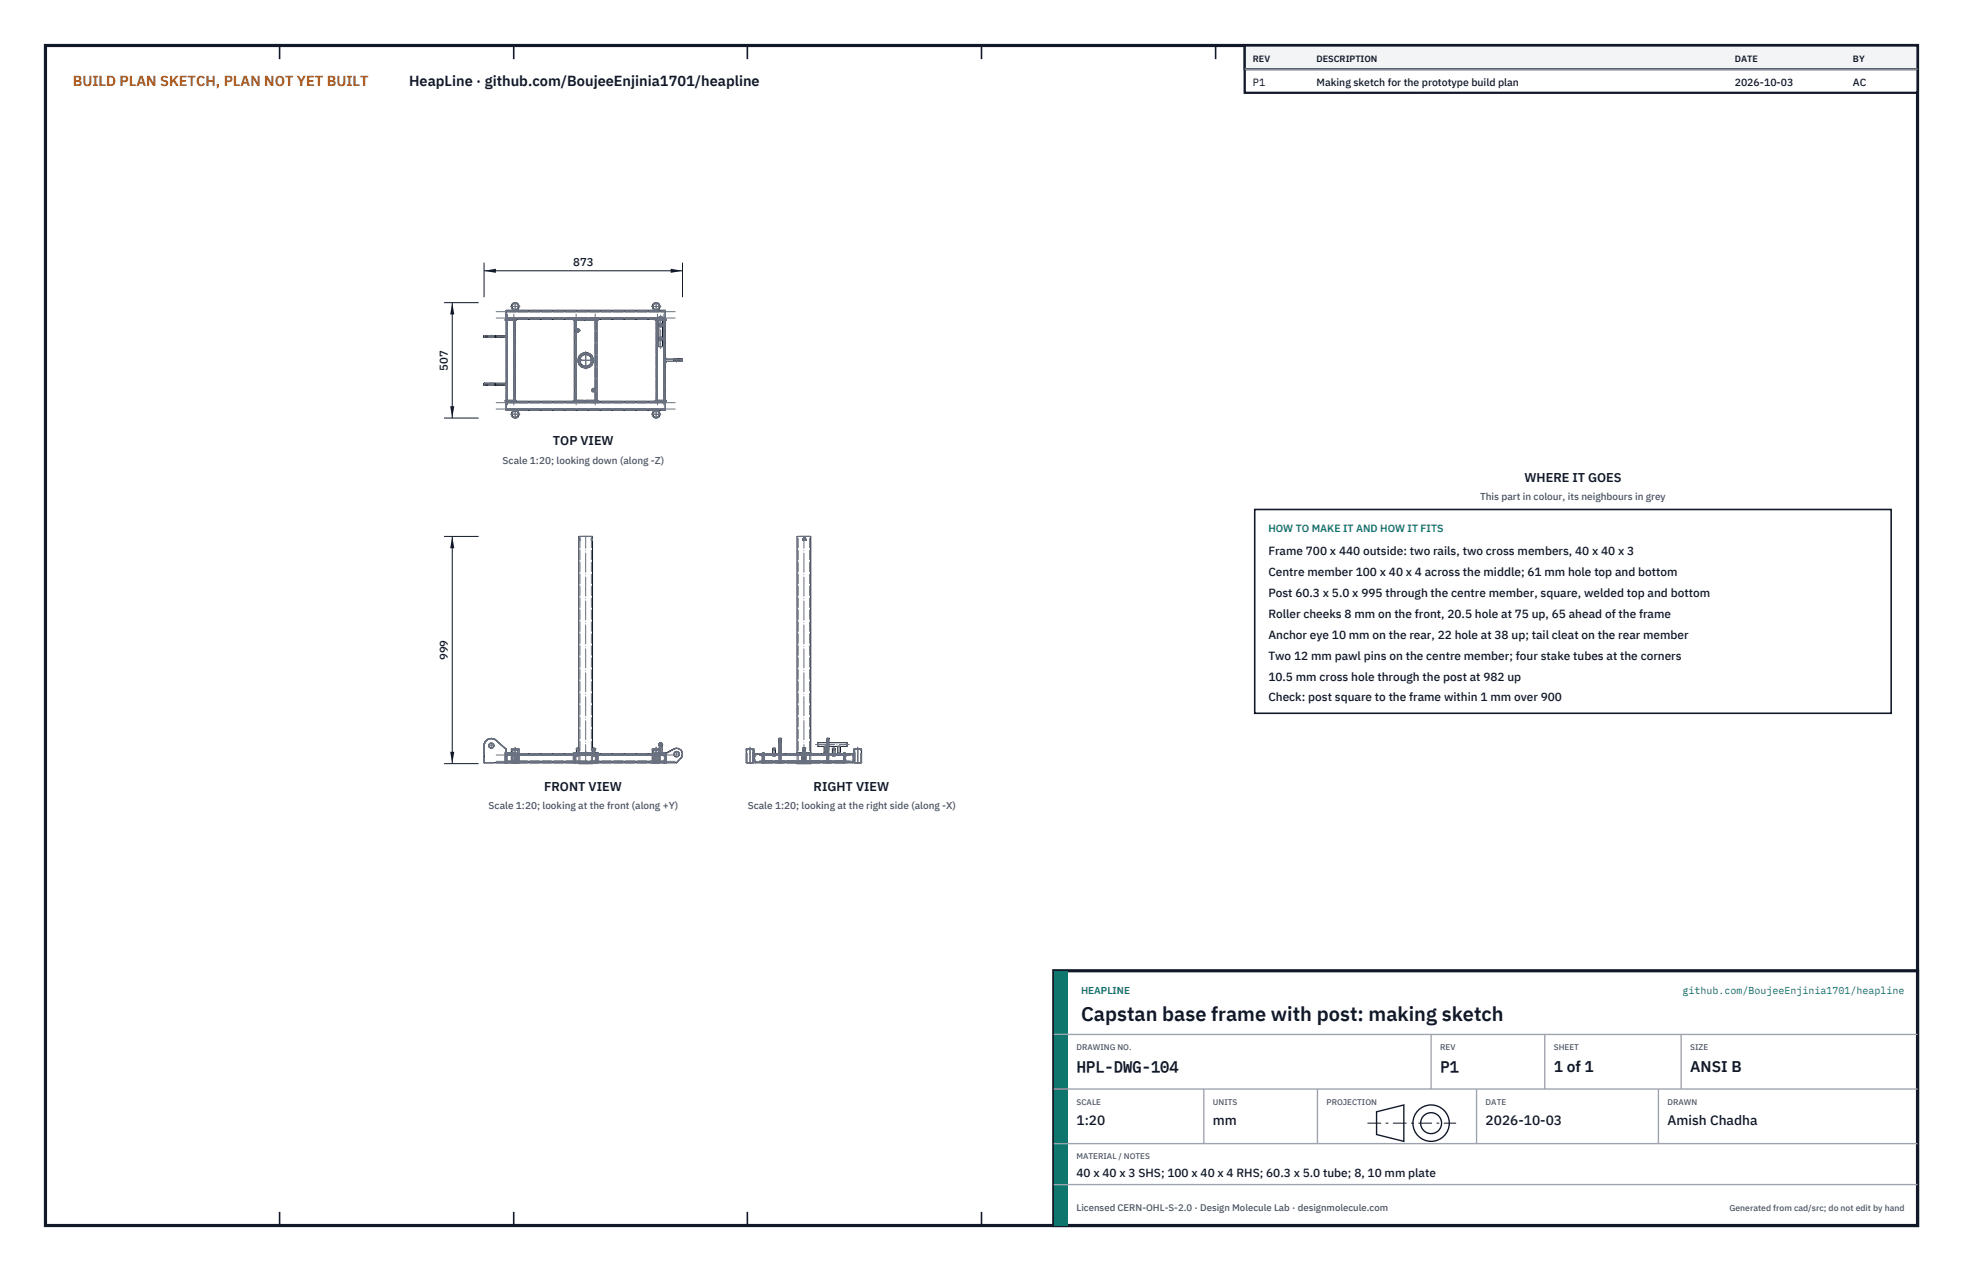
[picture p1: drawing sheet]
<svg xmlns="http://www.w3.org/2000/svg" width="432mm" height="279mm" viewBox="0 0 432 279" stroke-linecap="round" stroke-linejoin="round" font-family="sans-serif">
<defs><g id="words">
<text font-size="4.4" fill="#111827" x="237.8" y="224.4">Capstan base frame with post: making sketch</text>
<g font-size="3.4" fill="#111827">
<text x="236.8" y="235.6">HPL-DWG-104</text>
<text x="316.8" y="235.6">P1</text>
<text x="341.8" y="235.6">1 of 1</text>
<text x="371.8" y="235.6">ANSI B</text>
</g>
<text font-size="3.2" fill="#b45309" x="16" y="19">BUILD PLAN SKETCH, PLAN NOT YET BUILT</text>
<text font-size="3.2" fill="#111827" x="90" y="19">HeapLine · github.com/BoujeeEnjinia1701/heapline</text>
<g font-size="3" fill="#111827">
<text x="236.8" y="247.2">1:20</text>
<text x="266.8" y="247.2">mm</text>
<text x="326.8" y="247.2">2026-10-03</text>
<text x="366.8" y="247.2">Amish Chadha</text>
</g>
<g font-size="2.8" fill="#111827">
<text x="121.6" y="97.9">TOP VIEW</text>
<text x="335.3" y="106">WHERE IT GOES</text>
<text x="119.7" y="173.9">FRONT VIEW</text>
<text x="179" y="173.9">RIGHT VIEW</text>
</g>
<g font-size="2.6" fill="#111827">
<text x="279" y="122">Frame 700 x 440 outside: two rails, two cross members, 40 x 40 x 3</text>
<text x="279" y="126.6">Centre member 100 x 40 x 4 across the middle; 61 mm hole top and bottom</text>
<text x="279" y="131.2">Post 60.3 x 5.0 x 995 through the centre member, square, welded top and bottom</text>
<text x="279" y="135.8">Roller cheeks 8 mm on the front, 20.5 hole at 75 up, 65 ahead of the frame</text>
<text x="279" y="140.4">Anchor eye 10 mm on the rear, 22 hole at 38 up; tail cleat on the rear member</text>
<text x="279" y="145">Two 12 mm pawl pins on the centre member; four stake tubes at the corners</text>
<text x="279" y="149.6">10.5 mm cross hole through the post at 982 up</text>
<text x="279" y="154.2">Check: post square to the frame within 1 mm over 900</text>
<text x="236.8" y="258.8">40 x 40 x 3 SHS; 100 x 40 x 4 RHS; 60.3 x 5.0 tube; 8, 10 mm plate</text>
</g>
<g font-size="2.5" fill="#111827">
<text x="126.1" y="58.5">873</text>
<text x="98.5" y="81.5" transform="rotate(-90 98.5 81.5)">507</text>
<text x="98.5" y="145.1" transform="rotate(-90 98.5 145.1)">999</text>
</g>
<g font-size="2.3" fill="#111827">
<text x="275.6" y="18.8">P1</text>
<text x="289.6" y="18.8">Making sketch for the prototype build plan</text>
<text x="381.6" y="18.8">2026-10-03</text>
<text x="407.6" y="18.8">AC</text>
</g>
<text font-size="2.3" fill="#0f766e" x="279" y="117">HOW TO MAKE IT AND HOW IT FITS</text>
<g font-size="2.2" fill="#4b5563">
<text x="110.6" y="101.9">Scale 1:20; looking down (along -Z)</text>
<text x="325.6" y="110">This part in colour, its neighbours in grey</text>
<text x="107.5" y="177.9">Scale 1:20; looking at the front (along +Y)</text>
<text x="164.5" y="177.9">Scale 1:20; looking at the right side (along -X)</text>
</g>
<g font-size="2.2" fill="#0f766e">
<text x="237.8" y="218.4">HEAPLINE</text>
<text x="370.1" y="218.4">github.com/BoujeeEnjinia1701/heapline</text>
</g>
<text font-size="2.1" fill="#4b5563" x="236.8" y="266.2">Licensed CERN-OHL-S-2.0 · Design Molecule Lab · designmolecule.com</text>
<g font-size="2" fill="#111827">
<text x="275.6" y="13.6">REV</text>
<text x="289.6" y="13.6">DESCRIPTION</text>
<text x="381.6" y="13.6">DATE</text>
<text x="407.6" y="13.6">BY</text>
</g>
<text font-size="1.9" fill="#4b5563" x="380.4" y="266.2">Generated from cad/src; do not edit by hand</text>
<g font-size="1.8" fill="#4b5563">
<text x="236.8" y="230.8">DRAWING NO.</text>
<text x="316.8" y="230.8">REV</text>
<text x="341.8" y="230.8">SHEET</text>
<text x="371.8" y="230.8">SIZE</text>
<text x="236.8" y="242.8">SCALE</text>
<text x="266.8" y="242.8">UNITS</text>
<text x="291.8" y="242.8">PROJECTION</text>
<text x="326.8" y="242.8">DATE</text>
<text x="366.8" y="242.8">DRAWN</text>
<text x="236.8" y="254.8">MATERIAL / NOTES</text>
</g>
</g></defs>
<path d="M10 10h411.8v259.4h-411.8z" fill="none" stroke="#111827" stroke-width=".7" stroke-linecap="butt"/>
<g fill="none" stroke="#111827" stroke-width=".35">
<path d="M61.5 10v3M113 10v3M164.4 10v3M215.9 10v3M267.4 10v3M318.9 10v3M370.3 10v3M61.5 266.4v3M113 266.4v3M164.4 266.4v3M215.9 266.4v3M267.4 266.4v3"/>
<path d="M318.9 266.4v3M370.3 266.4v3"/>
</g>
<g fill="none" stroke="#111727" stroke-width=".22">
<path d="M106.5 74.1l4.8 .1M106.5 74.1h.1M106.5 73.8h.1M106.5 73.8v.3M106.5 74.1h4.8M106.5 73.8h4.8M106.7 74.1v.1M106.7 74.1h.1M106.7 73.8h.1M106.7 73.8v.3M106.9 74.1l.1 .1M106.9 74.1h.1"/>
<path d="M106.9 73.8h.1M106.9 73.8v.3M107 73.8h-.1M107.3 74.1v.1M107.3 74.1h.1M107.3 73.8h.1M107.3 73.8v.3M107.7 74.1v.1M107.7 74.1h.1M107.7 73.8h.1M107.7 73.8v.3M108.1 73.8v.4"/>
<path d="M108.5 73.8h.1M108.5 74.1h.1M108.5 73.8v.3M108.5 74.1v.1M108.9 73.8h.1M108.9 74.1h.1M108.9 73.8v.3M108.9 74.1v.1M109.2 73.8v.4M111.3 73.8h.1M111.3 74.2h.1M111.3 74.1v.1"/>
<path d="M111.3 73.8h-4.8M111.3 70.2v-2h35v2M111.3 70.4v17.6M111.3 69.9h33.6M111.3 68.5h35M111.6 70.4v17.6M112.8 68.1l-.1 .1M113 70.4v17.6M113.3 70.4v17.6M113.5 70.2v.2h-2.4v-.2h33.8M113.8 68.1l.1 .1M126.1 70.2v.2h5.4v-.2"/>
<path d="M126.3 70.4v17.6M126.7 70.4v17.6M126.8 72.6v.1M126.8 72.6v.2M126.8 72.6h.1M126.8 72.8h.1M126.8 72.5h.1M126.9 72.6h-.1M126.9 72.4h.4v.5h-.4zM126.9 72.5h.4v.4h-.4zM127.3 72.6v.1M127.3 72.6h.1"/>
<path d="M127.3 72.7h.1M127.3 72.7l.1 .1M127.3 79v.5M127.4 72.5l-.1 .1M127.4 72.5v.1M127.4 72.5h.1M127.4 72.8h.1M127.4 72.6h.1M127.4 72.7v.1M127.4 72.7h.1M127.4 72.6v.1M127.6 79.3h.1"/>
<path d="M127.6 79.1v.1M127.6 79.1h.1M127.6 79.1v.4v-.2M130.1 79.1h.1M130.1 79.1v-.1v.2M130.1 79.3v.1M130.1 79.3h.1M130.1 79.2h.1M130.1 79.2v.2M130.1 79.2v.1M130.3 79h.1M130.3 79.1h.1"/>
<path d="M130.3 79.1v.1M130.3 79.2h.1M130.9 70.4v17.6M131.3 70.4v17.6M143.9 68.1l-.2 .1M144.1 70.2v.2h.8M144.3 70.4v17.6M144.6 70.4v17.6M144.8 68.1l.1 .1M144.9 74.3v.4M144.9 71.3v.4M144.9 76.2h.8"/>
<path d="M144.9 69.8h.8M144.9 69.8v6.4M145.7 74.3v.4M145.7 71.3v.4M145.7 70.2h.8v.2h-.8M145.7 69.9h.6M145.7 69.8v6.4M146 70.4v17.6M146.3 70.4v17.6M146.3 78.8h.2v.2M146.3 79h3.8M146.3 79.4l.1 .1"/>
<path d="M146.3 79.4h.1M146.3 79h.1M146.4 79.4v.1M146.4 79.4h3.7M146.4 79h3.7M146.5 79.5v.2h-.2M148.2 79v.5M148.5 79.4v.1M148.5 79.4h.1M148.5 79h.1M148.5 79v.4M148.8 79v.5z"/>
<path d="M149.2 79.4h.1M149.2 79h.1M149.2 79v.4M149.5 79h.1M149.5 79.4v.1M149.5 79.4h.1M149.5 79v.4M149.7 79h.1M149.7 79.4v.1M149.7 79.4h.1M149.7 79v.4M149.9 79h.1"/>
<path d="M150 79.4h.1M150 79h.1M150 79v.4M150 79.4l-.1 .1M150.1 79.4h.1M150.1 79h.1M150.1 79v.4M150.1 79.4l-.1 .1M150.1 79.4l-3.7 .1M106.5 84.6l4.8 .1M106.5 84.6h.1M106.5 84.3h.1"/>
<path d="M106.5 84.3v.3M106.5 84.6h4.8M106.5 84.3h4.8M106.7 84.6v.1M106.7 84.6h.1M106.7 84.3h.1M106.7 84.3v.3M106.9 84.6l.1 .1M106.9 84.6h.1M106.9 84.3h.1M106.9 84.3v.3M107 84.3h-.1"/>
<path d="M107.3 84.6v.1M107.3 84.6h.1M107.3 84.3h.1M107.3 84.3v.3M107.7 84.6v.1M107.7 84.6h.1M107.7 84.3h.1M107.7 84.3v.3M108.1 84.3v.4M108.5 84.3h.1M108.5 84.6h.1M108.5 84.3v.3"/>
<path d="M108.5 84.6v.1M108.9 84.3h.1M108.9 84.6h.1M108.9 84.3v.3M108.9 84.6v.1M109.2 84.3v.4M111.3 84.3h.1M111.3 84.7h.1M111.3 84.6v.1M111.3 84.3h-4.8M111.3 88.2v2h35v-2M111.3 89.9h35"/>
<path d="M111.3 88.5h35M112.7 90.2l.1 .2M113.5 88.2v-.2h-2.4v.2h35.4v-.2h-2.4v.2M113.9 90.2l-.1 .2M126.1 88.2v-.2h5.4v.2M130.3 85.8h.1M130.3 85.8v.1M130.3 85.7h.1M130.3 85.9h.1M130.3 85.7v.1M130.4 85.5h.4v.5h-.4zM130.4 85.6h.4v.4h-.4z"/>
<path d="M130.4 85.6h.3v.4h-.3zM130.8 85.7h.1M130.8 85.7v.2M130.8 85.9h.1M130.9 85.7h.1M130.9 85.9h.1M130.9 85.8h.1M143.7 90.2l.2 .2M144.9 90.2l-.1 .2M127.3 118.8h.1M127.3 118.5h.1M130.3 118.8h.1"/>
<path d="M130.3 118.4h.1M130.3 118.3v46.2M130.3 118.3v.1M130.3 118.3v-.4h-3v47.6M176.6 118.6h.1M176.6 118.5v.1M176.6 118.5v.2M176.6 118.5h.1M176.6 118.7h.1M176.6 118.4h.1M176.6 118.7l.1 .1M176.6 118.7v.1"/>
<path d="M176.7 118.8h.1M176.8 118.3h.1M176.8 118.3l-.1 .1M176.8 118.3l-.2 .1M176.8 118.3a.26 .26 0 0 0-.2 .3 .26 .26 0 0 0 .2 .2M176.8 118.3a.26 .26 0 0 1 .3 .3 .26 .26 0 0 1-.3 .2M176.9 118.3h.1M176.9 118.8h-.1M176.9 118.8h.1M177 118.8h-.1M177 118.3h.1M177 118.8h.1"/>
<path d="M177 118.3v.1M177 118.4h.1M177 118.7v.1M177.1 118.7h-.1M177.1 118.7h.1M177.1 118.5h.1M177.1 118.6v.1M177.1 118.6l-.1 .2M177.1 118.6h.1M106.5 167.6v.1M106.5 163.9h.1M106.5 167.6h.1"/>
<path d="M106.5 163.9v3.7M106.5 167.7h38.7v-3h-1.7v3M106.5 167.6h4.6M106.5 163.5h.1M106.5 163.5v.4M106.6 163.5l-.1 .4M106.7 163.1h.1M106.7 163.1l-.2 .4M106.7 163.1l-.1 .4M106.9 162.8h.1M106.9 162.8l-.2 .3M107 162.8h-.1"/>
<path d="M107 162.8h.1M107 162.8l-.3 .3M107.3 162.5l-.3 .3M107.3 162.6h.1M107.3 162.5h.1M107.3 162.6l-.3 .2M107.7 162.4h.1M107.7 162.4l-.4 .1M107.7 162.4l-.4 .2M108.1 162.3h.1M108.1 162.3l-.4 .1M108.1 162.4h.4"/>
<path d="M108.1 162.4h-.4M108.1 162.3v.1M108.1 162.3l.4 .1M108.5 162.4l.4 .2M108.5 162.4h.1M108.5 162.4l.4 .1M108.9 162.6l.3 .2M108.9 162.5h.1M108.9 162.5v.1M108.9 162.5l.3 .3M109.2 162.8l2.1 1.9M109.2 162.8h.1"/>
<path d="M111.3 164.7h.1M111.3 164.7v.8M111.3 166h1.2M111.3 167.4h1.2M112.5 165.7h-1.2v2M112.5 167.7v-3h1.7v3M112.5 165.5h-1.4v2.2M114.2 165.7h29.3M114.2 166h29.3M114.2 167.4h29.3M126.1 165.7v-.2h5.4v.2M126.8 164.6h.1"/>
<path d="M126.8 164.6v.2M126.8 164.5h.5M126.8 164.5v.1M126.8 164.8v.7M126.8 164.8h.1M127.1 167.7l.2 .2h3l.2-.2M127.3 164.5h-.5M130.3 164.6h.1M130.3 164.6v.2M130.3 164.5h.6M130.3 164.5v.1M130.3 164.8v.7"/>
<path d="M130.3 164.8h.1M130.3 164.5h.1M130.8 164.7h.1M130.9 164.6l-.1 .1M130.9 164.8h.1M130.9 164.6v.2M130.9 164.6h.1M130.9 164.5v.1M130.9 164.8v.7M145 164.1h.6M145 164.1v.6M145.1 164.1h-.1"/>
<path d="M145.1 163.4h.5v.5h-.5zM145.2 165.7h1.1v2h2.5M145.2 165.5h1.3v2.2M145.2 166h1.1M145.2 167.4h1.1M145.6 164.1h.1M145.6 164.1v1.4M146.5 167.6h2.3M148.2 164.7h.1M148.2 164.7l-1.7 .9M148.5 164.5h.3M148.5 164.5l-.3 .2"/>
<path d="M148.5 164.5h.1M148.8 167.6v.1M148.8 164.5h.1M148.8 164.5h-.3M148.8 164.5l.4 .1M148.8 164.5h.4M148.8 167.7h.1M149.2 164.6l.3 .1M149.2 164.5h.1M149.2 164.5v.1M149.2 164.5l.3 .2M149.5 164.7l.2 .2"/>
<path d="M149.5 164.7h.1M149.7 166.7h.1M149.7 166.7l-.9 .9M149.7 164.9l.2 .3M149.7 164.9h.1M149.7 166.7l-.9 1M149.8 166.7h-.1M149.8 164.9h-.1M149.8 164.9l.2 .2M149.9 166.4h.1M149.9 166.4l-.2 .3M149.9 165.2l.1 .3"/>
<path d="M150 165.1h.1M150 166.4l-.2 .3M150 166.4h.1M150 165.1l-.1 .1M150 165.1l.1 .3M150 166.1h.1M150 166.1l-.1 .3M150 165.5l.1 .3M150.1 165.8h.1M150.1 165.8l-.1 .3M150.1 165.4h.1M150.1 165.4l-.1 .1"/>
<path d="M150.1 166.1l-.1 .3M150.1 166.1h.1M150.1 165.4v.4M150.1 165.8v.3M164.1 164.7h1.7v3h-1.7zM165.8 166l.3-.3h1.4l.3 .3M165.8 165h-.1v2.4l.4 .3h1.4l.3-.3M166 165.9h1.6v1.6h-1.6zM168 165.7h8.6M168 167.7v-2.2h-.2v2.2h18v-2.2h-.2v2.2M168 166h8.4M168 167.4h8.4"/>
<path d="M170 164.5h.6M170 164.5v1.2M170 164.5h.3M170 164.5h.1M170.2 164.7v.1M170.2 164.6l.1 .2M170.3 164.8h.1M170.3 164.7h.1M170.3 164.7v.1M170.3 164.6l-.1 .1 .1 .1M170.3 164.6l.1 .1-.1 .1M170.3 164.6h.1"/>
<path d="M170.4 164.6v.1M170.4 164.8h-.1M170.4 164.7h.1M170.6 164.5v1.2M171.4 162.8h.4M171.4 164.7h.1M171.4 162.5v.1M171.4 162.4h.1M171.4 162.3v3.4M171.4 162.5h.1M171.4 162.3h.1M171.4 164.7h.3"/>
<path d="M171.4 162.5h.3M171.4 162.4h.3M171.4 162.3h.3M171.7 164.7h-.3M171.7 162.5l.1 .1M171.7 162.4h.1M171.7 162.3l.1 3.4M171.7 164.7h.1M171.7 162.5h.1M171.7 162.3h.1M171.7 162.3v3.4M175.1 167.7l.2 .2h3l.2-.2"/>
<path d="M176.4 165.7v2M176.6 166.7h.5M176.6 166.4h.1M176.6 166.1h.1M176.6 165.8h.5zM176.6 165.4h.1M176.6 164.5v3.2M176.6 167.7h.1M176.6 164.5v.1M176.6 164.7h.1M176.6 165.1v.1M176.6 164.9h.1"/>
<path d="M176.6 164.5h.1M176.6 165.1h.1M176.6 164.7h.4M176.6 164.5h.4M176.6 166.4h.4M176.6 166.1h.4M176.6 165.4h.4M176.6 165.1h.4M176.6 164.9h.4M177 164.5v3.2M177 167.7h.1M177 164.5l.1 .1"/>
<path d="M177 165.4h.1M177 164.7h.1M177 165.1l.1 .1M177 164.9h.1M177 166.4h.1M177 166.1h.1M177 164.5h.1M177 165.1h.1M177.1 166.4h-.1M177.1 166.1h-.1M177.1 165.7h8.5M177.3 166h8.3"/>
<path d="M177.3 167.4h8.3M177.3 165.7v2M178.3 165.5v-47.6h-3v47.8M178.3 165.5h-3l-.2 .2M178.3 165.5l.2 .2M179.9 163.3v.8M179.9 164.1h6.4M179.9 163.3h6.4M181.3 164.1v1.5M181.3 164.1h.1M181.3 164.1h.3M181.9 164.1h.1"/>
<path d="M181.9 162.8h.4M181.9 164.1v1.4M181.9 165.5h-.6l-.2 .2M181.9 165.5l.1 .2M181.9 164.7h.1M181.9 162.5v.1M181.9 162.4h.1M181.9 162.3v1M181.9 162.5h.1M181.9 162.3h.1M181.9 164.7h.3M181.9 164.1v1.5"/>
<path d="M181.9 162.5h.3M181.9 162.4h.3M181.9 162.3h.3M182.2 164.7h-.3M182.2 162.5l.1 .1M182.2 162.4h.1M182.2 162.3l.1 1M182.2 164.7h.1M182.2 162.5h.1M182.2 162.3h.1M182.2 162.3v1M182.2 164.1v1.6"/>
<path d="M182.3 164.1v1.6M183.1 164.5h.6M183.1 164.5v1.2M183.1 164.5h.3M183.1 164.5h.1M183.3 164.6v.2M183.3 164.7l.1 .1M183.4 164.7h.1M183.4 164.7v.1M183.4 164.6l-.1 .1 .1 .1M183.4 164.6l.1 .1-.1 .1M183.4 164.6h.1"/>
<path d="M183.4 164.8h.1M183.5 164.7l-.1 .1M183.5 164.7h.1M183.5 164.6v.1M183.7 164.5v1.2M184.6 164.1h-.3v1.5M184.8 164.1l.1 1.4M184.9 165.5h-.6l-.2 .2M184.9 165.5l.1 .2M185.8 166l.3-.3h1.4l.3 .3M186 165.9h1.6v1.6h-1.6zM186.3 163.3v.8"/>
<path d="M187.8 165h.2v2.4l-.5 .3h-1.4l-.3-.3M187.8 164.7h1.7v3h-1.7z"/>
<circle cx="113.3" cy="67.4" r=".85"/>
<circle cx="113.3" cy="67.4" r=".69"/>
<circle cx="128.8" cy="79.2" r="1.72"/>
<circle cx="128.8" cy="79.2" r="1.52"/>
<circle cx="128.8" cy="79.2" r="1.27"/>
<circle cx="144.3" cy="67.4" r=".85"/>
<circle cx="144.3" cy="67.4" r=".69"/>
<circle cx="113.3" cy="91.1" r=".85"/>
<circle cx="113.3" cy="91.1" r=".69"/>
<circle cx="144.3" cy="91.1" r=".85"/>
<circle cx="144.3" cy="91.1" r=".69"/>
<circle cx="108.1" cy="163.9" r=".57"/>
<circle cx="108.1" cy="163.9" r=".52"/>
<circle cx="145.3" cy="163.7" r=".4"/>
<circle cx="148.8" cy="165.8" r=".55"/>
<circle cx="148.8" cy="165.8" r=".6"/>
</g>
<g fill="none" stroke="#6a7180" stroke-width=".22" stroke-dasharray="2.1 .5">
<path d="M106.5 73.8h.1M106.5 74.1v-.3M106.5 74.1h4.8M106.5 73.8h4.8M106.5 74.1h.1M106.5 74.2v-.1M107.5 74.2h1.1M107.5 73.8h1.1M107.6 74.1l-.1 .1M107.6 73.8h-.1M107.6 73.8v.3M107.6 74.1h1"/>
<path d="M107.6 73.8h1M108.6 73.8v.3M108.6 74.1h-1M108.6 73.8h-1M108.6 74.2h-1.1M108.6 73.8h-1.1M108.6 74.2v-.1M108.6 73.8h.1M111.1 70.4v-.2M111.1 70.2h.5M111.1 70.4h.5M111.1 74.2v-.1"/>
<path d="M111.1 74.1h.2M111.1 73.8h.2M111.1 73.8h.1M111.1 74.2h.2M111.3 74.1v-.3M111.3 74.2v-.1M111.3 73.8h.1M111.3 74.2h.1M111.3 74.1h.1M111.3 70.2h2.2M111.3 70.2h35M111.3 68.2h35"/>
<path d="M111.3 70.2v-.3M111.3 68.5v-.3M111.3 69.9v-1.4M111.3 70.1h35M111.3 70.1v-.2M111.3 69.9v.2M111.3 68.4h35M111.3 68.4v.1M111.3 68.5v-.1M111.3 74.2v-.4M111.3 70.4v-.2M111.3 70.2h.3"/>
<path d="M111.3 70.4h.3M111.3 69.9h35M111.3 68.5h35M111.5 70.2h.1M111.5 70.4h.1M111.5 70.4v-.2M111.6 70.2h-.3M111.6 70.2h1.4M111.6 70.2h-.1M111.6 70.4v-.2M111.6 70.4h-.3M111.6 70.4h-.1"/>
<path d="M112.7 68.2v-.1M112.7 68.1h.1M112.7 68.2h.6M112.8 68.1l.5 .1M113 70.2h.3M113 70.2h.2M113 70.4h-1.4M113 70.4h.3M113 70.4v-.2M113 70.2h.5M113 70.4h.5M113 70.4h.2"/>
<path d="M113.2 70.2h-.2M113.2 70.4h-.2M113.2 70.4v-.2M113.3 70.4v-.2M113.3 70.2h-.3M113.3 70.4h-.3M113.3 68.2h.6M113.3 68.2l.5-.1M113.5 70.4v-.2M113.8 68.1h.1M113.9 68.2v-.1M126.1 70.2h5.4"/>
<path d="M126.1 70.4v-.2M126.1 70.2h.6M126.1 70.4h.6M126.3 70.4v-.2M126.3 70.2h.4M126.3 70.4h.4M126.5 70.2h.2M126.5 70.4h.2M126.5 70.4v-.2M126.7 70.2h-.4M126.7 70.2h4.2M126.7 70.2h-.2"/>
<path d="M126.7 70.4h-.4M126.7 70.4v-.2M126.7 70.4h-.2M126.8 72.6h.1M126.8 72.7h.1M126.8 72.8h.1M126.8 72.5v.1M126.8 72.5h.1M126.8 72.7v-.1M126.9 72.6l-.1-.1M126.9 72.7l-.1 .1M126.9 72.7h.4"/>
<path d="M126.9 72.6h.4M126.9 72.6v.1M126.9 72.7h-.1M126.9 72.4h.4v.5h-.4zM126.9 72.5h.4v.4h-.4zM127.3 79.2v-.2M127.3 72.7h.1M127.3 72.6h.1M127.3 79.5v-.3M127.3 79.5h.3M127.3 79h.3M127.4 72.7l-.1-.1"/>
<path d="M127.4 72.8h.1M127.4 72.5h.1M127.4 72.5v.1M127.4 72.7h.1M127.4 72.6h.1M127.6 79.3h.1M127.6 79.3v-.1M127.6 79.1h.1M127.6 79.4h.1M130.1 79.5h.2M130.1 79h.2M130.1 79.4h.1"/>
<path d="M130.1 79.1h.1M130.1 79.3h.1M130.1 79.3v-.1M130.1 79.2h.1M130.1 79.2v-.1M130.3 79.5v-.3M130.3 79v.2M130.3 79.1v-.1M130.3 79.1h.1M130.3 79.2v.3M130.3 79.2h.1M130.9 70.2h.4"/>
<path d="M130.9 70.2h.2M130.9 70.2h.6M130.9 70.4h.6M130.9 70.4v-.2M130.9 70.4h.4M130.9 70.4h-4.2M130.9 70.4h.2M131.1 70.2h-.2M131.1 70.4h-.2M131.1 70.4v-.2M131.3 70.2h-.4M131.3 70.4v-.2"/>
<path d="M131.3 70.4h-.4M131.5 70.4v-.2M143.7 68.2v-.1M143.7 68.1h.2M143.7 68.2h.6M143.9 68.1l.4 .1M144.1 70.2h2.2M144.1 70.4v-.2M144.1 70.2h.5M144.1 70.4h.5M144.3 70.4v-.2M144.3 70.2h.3"/>
<path d="M144.3 70.4h.3M144.3 68.2h.6M144.3 68.2l.5-.1M144.5 70.2h.1M144.5 70.4h.1M144.5 70.4v-.2M144.6 70.2h-.3M144.6 70.2h1.4M144.6 70.2h-.1M144.6 70.4h-.3M144.6 70.4v-.2M144.6 70.4h-.1"/>
<path d="M144.8 68.1h.1M144.9 70.2h.8M144.9 70.4h.8M144.9 68.2v-.1M144.9 74.7l.4 .2 .4-.2M144.9 71.7l.4 .2 .4-.2M144.9 69.9h.8M145.1 74.2h.4v.5h-.4zM145.1 71.2h.4v.5h-.4zM145.2 74.3h.3v.4h-.3zM145.2 71.3h.3v.4h-.3zM145.7 76.2h-.7"/>
<path d="M145.7 69.7h-.7M145.7 74.3l-.4-.3-.4 .3M145.7 71.3l-.4-.3-.4 .3M145.7 76.2h-.8M145.7 69.8h-.8M146 70.2h.3M146 70.2h.2M146 70.2h.5M146 70.4h.5M146 70.4v-.2M146 70.4h.3M146 70.4h-1.4"/>
<path d="M146 70.4h.2M146.2 70.2h-.2M146.2 70.4h-.2M146.2 70.4v-.2M146.3 70.2v-.3M146.3 68.5v-.3M146.3 69.9v-1.4M146.3 70.1v-.2M146.3 69.9v.2M146.3 68.4v.1M146.3 68.5v-.1M146.3 79.7v-.9"/>
<path d="M146.3 70.4v-.2M146.3 70.2h-.3M146.3 79.4v-.4M146.3 70.4h-.3M146.3 79.7h.2M146.3 78.8h.2M146.3 79.4h.1M146.3 79h.1M146.4 79.4v-.4M146.4 79.5v-.1M146.4 79.5h2.4M146.4 79h.1"/>
<path d="M146.4 79h2.4M146.4 79.5l-.1-.1M146.4 79h-.1M146.4 79.4h.1M146.4 79.5h.1M146.4 79.4h2.4M146.4 79.4h-.1M146.5 70.4v-.2M146.5 79v-.2M146.5 79.7v-.3M146.5 79.5v-.1M146.5 79h.1"/>
<path d="M148.3 79.4l-.1 .1M148.3 79h-.1M148.3 79v.4M148.3 79.4h1.1M148.3 79h1.1M148.8 79.4v-.4M148.8 79.5v-.1M148.8 79h.1M148.8 79.4h.1M148.8 79.4h.9M148.8 79h.9M149.4 79v.4"/>
<path d="M149.4 79.4h-1.1M149.4 79h-1.1M149.4 79.5v-.1M149.4 79h.1M149.7 79.5v-.1M149.7 79.5l.1-.1M149.7 79h.1M149.7 79.4v-.4M149.7 79.4h.1M149.8 79.4h.2M149.8 79h.2M149.8 79.4v-.4"/>
<path d="M149.9 79.5l.1-.1M149.9 79h.1M150 79.4v-.4M150 79.4h.1M150 79h.1M150 79.5l.1-.1M150.1 79.5v-.1M150.1 79h.1M150.1 79.4v-.4M150.1 79.4h.1M106.5 84.7v-.1M106.5 84.6v-.3"/>
<path d="M106.5 84.6h4.8M106.5 84.3h4.8M106.5 84.6h.1M106.5 84.3h.1M107.5 84.7h1.1M107.5 84.3h1.1M107.6 84.6l-.1 .1M107.6 84.3h-.1M107.6 84.3v.3M107.6 84.6h1M107.6 84.3h1M108.6 84.3v.3"/>
<path d="M108.6 84.6h-1M108.6 84.3h-1M108.6 84.7h-1.1M108.6 84.3h-1.1M108.6 84.7v-.1M108.6 84.3h.1M111.1 88.2v-.2M111.1 88h.5M111.1 88.2h.5M111.1 84.7v-.1M111.1 84.6h.2M111.1 84.3h.2"/>
<path d="M111.1 84.3h.1M111.1 84.7h.2M111.3 84.6v-.3M111.3 84.7v-.1M111.3 84.3h.1M111.3 84.7h.1M111.3 84.6h.1M111.3 88.2h2.2M111.3 90.2h35M111.3 88.2h35M111.3 90.2v-.3M111.3 88.5v-.3"/>
<path d="M111.3 89.9v-1.4M111.3 90.1h35M111.3 90.1v-.2M111.3 89.9v.2M111.3 88.4h35M111.3 88.4v.1M111.3 88.5v-.1M111.3 88.2v-.2M111.3 84.7v-.4M111.3 88.2v-18M111.3 88.2h.3M111.3 88h.3"/>
<path d="M111.3 89.9h35M111.3 88.5h35M111.5 88.2v-18M111.5 88.2h.1M111.5 88.2v-.2M111.5 88h.1M111.6 88.2h-.3M111.6 88.2h1.4M111.6 88.2h-.1M111.6 88.2v-.2M111.6 88h-.3M111.6 88h-.1"/>
<path d="M111.6 88.2v-18M112.7 90.4v-.2M112.7 90.2h.6M112.7 90.4h.1M113 88.2h.3M113 88.2h.2M113 88h-1.4M113 88.2v-.2M113 88h.3M113 88h.5M113 88.2h.5M113 88h.2"/>
<path d="M113 88.2v-18M113.2 88.2v-18M113.2 88.2h-.2M113.2 88h-.2M113.2 88.2v-.2M113.3 88.2v-.2M113.3 88.2v-18M113.3 88.2h-.3M113.3 88h-.3M113.3 90.2l-.5 .2M113.3 90.2h.6M113.5 88.2v-.2"/>
<path d="M113.8 90.4h.1M113.8 90.4l-.5-.2M113.9 90.4v-.2M126.1 88.2h5.4M126.1 88.2v-.2M126.1 88h.6M126.1 88.2h.6M126.3 88.2v-.2M126.3 88.2v-18M126.3 88.2h.4M126.3 88h.4M126.5 88.2h.2"/>
<path d="M126.5 88.2v-18M126.5 88h.2M126.5 88.2v-.2M126.7 88.2h-.4M126.7 88.2h4.2M126.7 88.2h-.2M126.7 88h-.4M126.7 88.2v-.2M126.7 88h-.2M126.7 88.2v-18M130.3 85.8h.1M130.3 85.8v-.1"/>
<path d="M130.3 85.7v.1M130.3 85.9h.1M130.3 85.7h.1M130.3 85.8v.1M130.3 85.8h.5M130.3 85.7h.5M130.4 85.5h.4v.5h-.4zM130.4 85.6h.4v.4h-.4zM130.4 85.6h.3v.4h-.3zM130.8 85.8h.1M130.8 85.7h.1M130.8 85.8v-.1"/>
<path d="M130.8 85.9h.1M130.9 85.8h.1M130.9 85.7v.1M130.9 85.8v-.1M130.9 85.8h-.1M130.9 88.2h.4M130.9 88.2h.2M130.9 88h.6M130.9 88.2h.6M130.9 88.2v-.2M130.9 88h.4M130.9 88h-4.2"/>
<path d="M130.9 88h.2M130.9 88.2v-18M131.1 88.2h-.2M131.1 88.2v-18M131.1 88h-.2M131.1 88.2v-.2M131.3 88.2h-.4M131.3 88.2v-.2M131.3 88.2v-18M131.3 88h-.4M131.5 88.2v-.2M143.7 90.4v-.2"/>
<path d="M143.7 90.2h.6M143.7 90.4h.2M144.1 88.2h2.2M144.1 88.2v-.2M144.1 88h.5M144.1 88.2h.5M144.3 88.2v-.2M144.3 88.2v-18M144.3 88.2h.3M144.3 88h.3M144.3 90.2l-.4 .2M144.3 90.2h.6"/>
<path d="M144.5 88.2v-18M144.5 88.2h.1M144.5 88.2v-.2M144.5 88h.1M144.6 88.2h-.3M144.6 88.2h1.4M144.6 88.2h-.1M144.6 88h-.3M144.6 88.2v-.2M144.6 88h-.1M144.6 88.2v-18M144.8 90.4h.1"/>
<path d="M144.8 90.4l-.5-.2M144.9 90.4v-.2M146 88.2h.3M146 88.2h.2M146 88h.5M146 88.2h.5M146 88.2v-.2M146 88h.3M146 88h-1.4M146 88h.2M146 88.2v-18M146.2 88.2v-18"/>
<path d="M146.2 88.2h-.2M146.2 88h-.2M146.2 88.2v-.2M146.3 90.2v-.3M146.3 88.5v-.3M146.3 89.9v-1.4M146.3 90.1v-.2M146.3 89.9v.2M146.3 88.4v.1M146.3 88.5v-.1M146.3 88.2v-.2M146.3 88.2v-18"/>
<path d="M146.3 88.2h-.3M146.3 88h-.3M146.5 88.2v-.2M127.3 118.8h.1M127.3 118.8h.3M127.3 118.3h.3M127.3 118.8v-.3M127.3 118.5v-.2M127.6 117.9h2.5M127.6 118.8v-.5M127.6 118.3v.5M127.6 118.3v-.4"/>
<path d="M130.1 118.8h.2M130.1 118.3v.5M130.1 118.8v-.5M130.1 117.9h-2.5M130.1 118.3v-.4M130.1 118.3h.2M130.3 118.8v-.4M130.3 118.4h.1M130.3 118.8h.1M130.3 117.9h-3M175.6 117.9h1.2M176.6 118.6h.1"/>
<path d="M176.6 118.5v.1M176.6 118.6v.1M176.6 118.5h.1M176.6 118.7h.1M176.6 118.7l.1 .1M176.6 118.4v.1M176.6 118.4h.1M176.6 118.8h.1M176.7 118.4h-.1M176.7 118.8h.1M176.7 118.3v.1M176.7 118.3h.1"/>
<path d="M176.8 118.8h.1M176.8 118.3l-.2 .2M176.8 118.3h.1M176.8 117.9h1.3M176.9 118.3h.1M176.9 118.8h.1M177 118.3h-.1M177 118.8h.1M177 118.3h.1M177 118.8l.1-.2M177 118.4h.1M177 118.7h.1"/>
<path d="M177.1 118.7h.1M177.1 118.5l-.1-.2M177.1 118.5h.1M177.1 118.6h.1M177.1 118.6l-.2-.3M177.1 118.5v-.1M177.1 118.6v-.1M178.1 117.9h-2.5M178.3 117.9h-3M106.5 163.9v3.7M106.5 163.9h.1M106.5 167.7h4.8"/>
<path d="M106.5 167.7v-.1M106.5 167.6v.1M106.5 167.6h4.8M106.5 167.6h.1M106.5 163.5v.4M106.5 163.5h.1M106.6 163.5l-.1 .4M106.6 163.5h-.1M106.7 163.1l-.2 .4M106.7 163.1h.1M106.7 163.1l-.1 .4M106.9 162.8l-.2 .3"/>
<path d="M107 162.8l-.3 .3M107 162.8h-.1M107 162.8h.1M107.3 162.5l-.3 .3M107.3 162.5h.1M107.3 162.6l-.3 .2M107.3 162.6v-.1M107.7 162.4l-.4 .1M107.7 162.4h.1M107.7 162.4l-.4 .2M108.1 162.3l-.4 .1M108.1 162.4h-.4"/>
<path d="M108.1 162.4v-.1M108.1 162.3h.1M108.5 162.4h-.4M108.5 162.4h.1M108.5 162.4l-.4-.1M108.9 162.6l-.4-.2M108.9 162.6v-.1M108.9 162.5l-.4-.1M109.2 162.8h.1M109.2 162.8l-.3-.2M109.2 162.8l-.3-.3M111.1 167.7h.2"/>
<path d="M111.1 167.7v-2.2M111.1 167.7h.5M111.1 165.5h2.4M111.1 167.7v-.1M111.1 167.6v.1M111.1 167.6h.2M111.3 164.7h.1M111.3 167.6v.1M111.3 167.6v-2.1M111.3 167.7v-.1M111.3 167.6v-2.9M111.3 167.6h.1"/>
<path d="M111.3 164.7l-2.1-1.9M111.3 165.7h35M111.3 166v-.3M111.3 166v1.4M111.3 167.7h35M111.3 167.7v-.3M111.3 165.8h35M111.3 166v-.2M111.3 167.5h35M111.3 167.5v-.1M111.3 167.4v.1M111.3 165.8v.2"/>
<path d="M111.3 165.7v.3M111.3 167.4v.3M111.3 166l.3-.3M111.3 167.7h.3M111.3 167.4l.3 .3M111.3 167.4v-1.4M111.3 167.7v-2.2M111.3 167.7v-3M111.3 164.7v2.9M111.3 166h35M111.3 167.4h35M111.5 167.4l.1 .1"/>
<path d="M111.5 166v1.4M111.5 167.4v-1.4M111.6 167.7l-.3-.3M111.6 165.7h1.4M111.6 167.7h1.4M111.6 165.8l-.1 .2M111.6 165.8h1.4M111.6 167.5h1.4M111.6 165.7l-.3 .3M112.5 165.7h1.7M112.5 167.7h1.7M112.5 164.7h1.7"/>
<path d="M112.5 165.5h1M112.5 167.7v-3M112.5 166h1.7M112.5 167.4h1.7M112.6 164.7h1.4M112.6 167.7h1.4M112.6 167.7v-3M112.7 167.4v-2.4M112.7 165v2.4M112.7 165h.6M112.7 165h.1M112.7 167.4h.6"/>
<path d="M112.7 167.4h.1M112.8 167.4v-2.4M112.8 165h.5M112.8 167.4h.5M113 165.7l.3 .3M113 167.5l.2-.1M113 165.7h-1.4M113 167.7l.3-.3M113 167.7h.5M113 167.5h-1.4M113 165.8h-1.4M113.2 166l-.2-.2"/>
<path d="M113.2 166v1.4M113.2 167.4v-1.4M113.3 167.4l-.3 .3M113.3 166v1.4M113.3 166l-.3-.3M113.3 167.4v-1.4M113.3 165h-.5M113.3 165v2.4M113.3 167.4h-.5M113.3 167.4h.6M113.3 165h.6M113.3 167.4v-2.4"/>
<path d="M113.3 165h.5M113.3 167.4h.5M113.5 167.7v-2.2M113.5 165.5v2.2M113.8 167.4h.1M113.8 165h.1M113.8 167.4v-2.4M113.8 165h-.5M113.8 167.4h-.5M113.9 165v2.4M113.9 167.4v-2.4M114 164.7h-1.4"/>
<path d="M114 167.7h-1.4M114 167.7v-3M114.2 164.7h-1.7M114.2 167.7h-1.7M114.2 167.7v-3M126.1 167.7v-2M126.1 167.7v-2.2M126.1 165.5h5.4M126.1 167.7h.6M126.1 165.5v2.2M126.3 166.1v1.2M126.3 166.1l.1-.3 .3-.1"/>
<path d="M126.3 167.3v-1.2M126.3 167.3l.4 .4M126.3 167.3l.1 .3 .3 .1M126.5 166.1l.2-.2M126.5 166.1v1.2M126.5 167.3l.2 .2M126.5 167.3v-1.2M126.6 165.9h.9M126.7 167.7l-.4-.4M126.7 165.7h4.2M126.7 167.7h4.2M126.7 165.9h4.2"/>
<path d="M126.7 167.5h4.2M126.7 167.5l-.2-.2M126.7 165.7l-.4 .4M126.7 165.9l-.2 .2M126.8 165.7h.6M126.8 165.9h.6M126.8 165.9v-.2M126.8 166h.6M126.8 166.1v-.6M126.8 166.1v.1M126.8 166l-.2-.1M126.8 165.9v.1"/>
<path d="M126.8 166.1h.6M126.8 164.8v-.2M126.8 164.8h.1M126.8 166.2h.6M126.8 164.8h.6M126.8 164.7v-.1M126.8 164.7h.6M126.8 164.8v-.1M126.8 164.7v.1M127.1 165.7h3.4M127.1 167.7h3.4M127.3 165.7h3.1"/>
<path d="M127.3 167.7h3.1M127.3 165.9h3.1M127.3 167.5h3.1M127.3 165.9v-.2M127.3 167.7v-.2M127.3 167.7h3M127.3 164.5h.1M127.3 165.5h3M127.3 165.7h3M127.3 167.9h3M127.3 167.7v-2.2M127.3 165.5l-.2 .2"/>
<path d="M127.3 165.7v-.2M127.3 167.7v.2M127.4 164.5h-.1M127.4 166.2h-.6M127.4 164.7v.1M127.4 164.8v-.1M127.4 164.8v-.2M127.4 164.6v.1M127.4 164.8h.1M127.4 164.6v-.1M127.4 166.1v-1.3M127.4 164.6h.1"/>
<path d="M127.4 164.5h.1M127.4 166.1v.1M127.4 166h-.6M127.4 165.9v.1M127.4 165.9h-.6M127.4 164.6v.2M127.4 164.5h-.6M127.4 166.1h-.6M127.4 165.7h-.6M127.4 165.9v-.2M127.5 165.9l-.1 .1M127.5 165.9h-.9"/>
<path d="M127.6 167.7h2.5M127.6 167.7v-48.9M130.1 167.7h-2.5M130.1 167.7v-48.9M130.1 165.9h.9M130.3 165.7h.6M130.3 165.9h.6M130.3 165.9v-.2M130.3 166h.6M130.3 166.1v-.6M130.3 166.1v.1M130.3 166l-.2-.1"/>
<path d="M130.3 165.9v.1M130.3 166.1h.6M130.3 164.8v-.2M130.3 164.8h.1M130.3 166.2h.5M130.3 164.8h.5M130.3 164.7v-.1M130.3 164.7h.5M130.3 164.8v-.1M130.3 164.7v.1M130.3 167.7v-3.2M130.3 167.7h-3"/>
<path d="M130.3 165.5h-3M130.3 165.7v-.2M130.3 165.7h-3M130.3 167.7v.2M130.4 165.7h-3.1M130.4 167.7h-3.1M130.4 165.9h-3.1M130.4 167.5h-3.1M130.4 165.9v-.2M130.4 167.7v-.2M130.5 165.7l-.2-.2M130.5 165.7h-3.4"/>
<path d="M130.5 167.7h-3.4M130.8 166.2h-.5M130.8 164.7v.1M130.8 164.8v-.1M130.8 164.7h.1M130.9 164.6l-.1 .1M130.9 164.8h-.1M130.9 164.8v-.1M130.9 164.6h.1M130.9 164.8h.1M130.9 166.1v-.6M130.9 166.1l-.1 .1"/>
<path d="M130.9 166h-.6M130.9 165.9v.1M130.9 165.9h-.6M130.9 164.5h-.6M130.9 166.1h-.6M130.9 164.8v-.2M130.9 165.7h-.6M130.9 165.9v-.2M130.9 165.7l.3 .1 .1 .3M130.9 165.9l.2 .2M130.9 167.7h.6M130.9 167.7l.3-.1 .1-.3"/>
<path d="M130.9 165.7l.4 .4M130.9 165.7h-4.2M130.9 167.5l.2-.2M130.9 167.5h-4.2M130.9 165.9h-4.2M130.9 167.7l.4-.4M131 165.9l-.1 .1M131 165.9h-.9M131.1 166.1v1.2M131.1 167.3l-.2 .2M131.1 166.1l-.2-.2M131.1 167.3v-1.2"/>
<path d="M131.3 167.3l-.1 .3-.3 .1M131.3 166.1v1.2M131.3 167.3v-1.2M131.3 166.1l-.1-.3-.3-.1M131.5 167.7v-2M131.5 167.7v-2.2M131.5 165.5v2.2M143.5 165.7h1.7M143.5 167.7h2.8M143.5 164.7h1.7M143.5 167.7h1.7M143.5 167.7v-3"/>
<path d="M143.5 166h1.7M143.5 167.4h1.7M143.6 164.7h1.4M143.6 167.7h1.4M143.6 167.7v-3M143.7 167.4v-2.4M143.7 165v2.4M143.7 165h.6M143.7 165h.2M143.7 167.4h.6M143.7 167.4h.2M143.9 167.4v-2.4"/>
<path d="M143.9 165h.4M143.9 167.4h.4M144.1 167.7v-2.2M144.1 165.5h2.4M144.1 165.5h1.1M144.1 167.7h.5M144.1 165.5v2.2M144.3 166v1.4M144.3 166l.3-.3M144.3 167.4v-1.4M144.3 167.4l.3 .3M144.3 165h-.4"/>
<path d="M144.3 165v2.4M144.3 167.4h-.4M144.3 167.4h.6M144.3 165h.6M144.3 167.4v-2.4M144.3 165h.5M144.3 167.4h.5M144.5 167.4l.1 .1M144.5 166v1.4M144.5 167.4v-1.4M144.6 167.7l-.3-.3M144.6 165.7h1.4"/>
<path d="M144.6 167.7h1.4M144.6 165.8l-.1 .2M144.6 165.8h1.4M144.6 167.5h1.4M144.6 165.7l-.3 .3M144.8 167.4h.1M144.8 165h.1M144.8 167.4v-2.4M144.8 165h-.5M144.8 167.4h-.5M144.9 165.7h.9M144.9 165v2.4"/>
<path d="M144.9 167.4v-2.4M145 164.7h-1.4M145 167.7h-1.4M145 167.7v-3M145 165.5h.6M145 165.7h.6M145 165.6v-.9M145 165.6l.1 .1M145 165.6v-1.5M145 165.5l-.1 .2M145 165.7v-.2M145 165.6h.6"/>
<path d="M145 164.1h.6M145.1 165.7h.5M145.1 163.4h.5v.5h-.5zM145.2 164.7h-1.7M145.2 167.7h-1.7M145.2 167.7v-3M145.6 165.7h-.5M145.6 164.1h-.5M145.6 165.6v-.1M145.6 165.6v.1M145.6 165.6v-1.5M145.6 165.5h-.6"/>
<path d="M145.6 165.7v-.2M145.6 165.7h-.6M145.6 165.6h-.6M145.6 164.1h-.6M145.8 165.7l-.2-.2M145.8 165.7h-.9M146 165.7l.3 .3M146 167.5l.2-.1M146 167.7h.5M146 167.7h.3M146 167.7l.3-.3M146 165.7h-1.4"/>
<path d="M146 167.5h-1.4M146 165.8h-1.4M146.2 166l-.2-.2M146.2 166v1.4M146.2 167.4v-1.4M146.3 166v-.3M146.3 166v1.4M146.3 167.7v-.3M146.3 166v-.2M146.3 167.5v-.1M146.3 167.4v.1M146.3 165.8v.2"/>
<path d="M146.3 165.7v.3M146.3 167.4v.3M146.3 167.4l-.3 .3M146.3 165.7v1.9M146.3 165.7h.1M146.3 167.4v-1.4M146.3 166l-.3-.3M146.3 167.7v-2M146.3 167.7h.2M146.3 165.7h.2M146.4 165.7h-.1M146.4 165.7h.1"/>
<path d="M146.4 167.7h.1M146.4 167.7h2.4M146.4 167.6v.1M146.4 167.7l-.1-.1M146.4 165.7v1.9M146.4 167.6h.1M146.4 167.6h2.4M146.4 167.6h-.1M146.5 165.6l-.1 .1M146.5 167.7v-2.2M146.5 167.7v-2M146.5 165.7v1.9"/>
<path d="M146.5 167.6v.1M146.5 167.7v-.1M148.2 164.7h.1M148.2 164.7l-1.8 1M148.5 164.6l-.3 .1M148.5 164.6v-.1M148.8 167.7h.1M148.8 167.6v.1M148.8 167.6l.9-.9M148.8 164.5h-.3M148.8 164.5h.1M148.8 164.5l-.3 .1"/>
<path d="M148.8 167.7l.9-1M149.2 164.6l-.4-.1M149.2 164.6v-.1M149.2 164.5h-.4M149.2 164.5h.1M149.5 164.7l-.3-.1M149.5 164.7h.1M149.5 164.7l-.3-.2M149.7 166.7l.2-.3M149.7 166.7h.1M149.7 164.9l-.2-.2M149.7 164.9h.1"/>
<path d="M149.8 166.7l.2-.3M149.9 166.4l.1-.3M149.9 165.2l-.2-.3M149.9 166.4h.1M149.9 165.2l.1-.1M150 165.1l-.2-.2M150 166.4l.1-.3M150 166.1l.1-.3M150 165.5l-.1-.3M150 166.1h.1M150 165.5l.1-.1M150.1 165.8l-.1-.3"/>
<path d="M150.1 165.8h.1M150.1 165.4l-.1-.3M150.1 166.1h.1M150.1 166.1v-.3M150.1 165.4h.1M150.1 165.8v-.4M164.1 164.7h.9M164.1 167.7h.9M164.1 167.7v-3M164.3 164.7h.7M164.3 167.7h.7M164.3 167.7v-3"/>
<path d="M165 164.7h.8M165 167.7h.8M165 164.7h.7M165 167.7h.7M165.7 164.7h-1.4M165.7 167.7h-1.4M165.7 167.7v-3M165.7 167.4v-2.4M165.7 167.4h.1M165.7 165h.1M165.8 166v1.4M165.8 167.4l.3 .3"/>
<path d="M165.8 164.7h-1.7M165.8 167.7h-1.7M165.8 165v2.4M165.8 165h-.1M165.8 167.4h-.1M165.8 167.7v-3M165.8 167.4v-2.4M166 166l.1-.2M166 166v1.4M166.1 165.7h1.4M166.1 165.7l-.3 .3M166.1 167.7h1.4"/>
<path d="M166.1 167.5l-.1-.1M166.1 167.5h1.4M166.1 165.8h1.4M167.5 167.7l.3-.3M167.5 165.8l.2 .2M167.7 167.4l-.2 .1M167.7 166v1.4M167.8 166l-.3-.3M167.8 166v1.4M167.8 165.7h18M167.8 166v-.3M167.8 167.7h18"/>
<path d="M167.8 167.7v-.3M167.8 165.7v.3M167.8 167.4v.3M167.8 165.8h18M167.8 165.8v.2M167.8 166v-.2M167.8 167.5h18M167.8 167.5v-.1M167.8 167.4v.1M167.8 165.7h.2M167.8 167.7h.2M167.8 166.1v1.2"/>
<path d="M167.8 166.1v-.4M167.8 167.7v-.4M167.8 165.7v.4M167.8 167.3v.4M167.8 166.1v-.2M167.8 165.9v.2M167.8 167.3v.2M167.8 167.5v-.2M167.8 165.9h18M167.8 167.7v-2.2M167.8 165.5h.2M167.8 167.5h.2"/>
<path d="M167.8 165.8h.2M167.8 165.9h.2M167.8 166h18M167.8 167.4h18M167.8 166h.2M167.8 167.4h.2M167.8 166.1h18M167.8 167.3h18M167.8 167.3h.2M167.8 166.1h.2M168 167.7v-2.2M168 167.4v.3"/>
<path d="M168 167.4v-1.4M168 165.7v.3M168 166v-.3M168 167.7v-.3M168 165.8v.2M168 167.4v.1M168 167.5v-.1M168 166v-.2M168 167.7v-.4M168 167.3v-1.2M168 166.1v-.4M168 165.7v.4"/>
<path d="M168 167.3v.4M168 167.3v.2M168 165.9v.2M168 167.5v-.2M168 166.1v-.2M169.8 165.9h.9M170 165.7h.3M170 165.9h.3M170 165.9v-.2M170 166h.6M170 165.9h.6M170 166.1v-.4"/>
<path d="M170 166.1v.1M170 166l-.2-.1M170 165.9v.1M170 166.1h.3M170 166.2h.3M170.2 164.6h.1M170.2 164.7h.1M170.2 164.8h.1M170.3 164.8h.1M170.3 164.6h-.1M170.3 164.7h.1M170.3 165.7h.3"/>
<path d="M170.3 165.9h.3M170.3 166.2h.2M170.3 166h-.3M170.3 165.9h-.5M170.3 165.9h-.3M170.3 166.1h.3M170.3 164.6h.1M170.4 164.6h-.1M170.4 164.8v-.1M170.4 164.7h.1M170.5 166.2h-.5M170.6 166h-.3"/>
<path d="M170.6 165.9h-.3M170.6 166.1v-.4M170.6 166.1l-.1 .1M170.6 166l.1-.1M170.6 165.9v.1M170.6 164.5h-.6M170.6 166.1h-.6M170.6 165.7h-.6M170.6 165.9h-.6M170.6 165.9v-.2M170.7 165.9h-.4M171.4 167.6v.1"/>
<path d="M171.4 164.7v2.9M171.4 167.6v-2.9M171.4 163.5v.4M171.4 164.7h.1M171.4 162.4v.2M171.4 162.4h.1M171.4 163.9v-.5M171.4 163.4v1.1M171.4 164.5v-.6M171.4 167.7v-.1M171.4 167.7h.1M171.4 167.7h.4"/>
<path d="M171.4 167.7v-2M171.4 167.6h.1M171.4 163.9h.1M171.4 163.5h.1M171.4 163.1h.1M171.4 162.8h.1M171.4 162.6v-.1M171.4 162.4v-.1M171.4 167.7h.3M171.4 167.6v-1.9M171.4 167.6h.3M171.4 164.7h.3"/>
<path d="M171.4 163.4h.1M171.4 164.4v.1M171.4 163.9v3.7M171.4 163.9h.3M171.4 163.1v.4M171.4 162.8v.3M171.4 162.5v.3M171.4 162.4v.1M171.4 162.3v.1M171.4 163.4v1M171.4 164.4v-.5M171.4 163.5h.3"/>
<path d="M171.4 163.1h.3M171.4 162.8h.3M171.4 162.5h.1M171.4 162.5h.3M171.4 162.4h.3M171.4 162.3h.3M171.7 167.7h.1M171.7 165.7v1.9M171.7 164.7h.1M171.7 167.7l.1-.1M171.7 163.4h.1M171.7 164.4l.1 .1"/>
<path d="M171.7 163.4h-.3M171.7 164.4h-.3M171.7 167.7v-.1M171.7 163.9v3.7M171.7 167.6v-1.9M171.7 163.9h.1M171.7 163.5v.4M171.7 163.1v.4M171.7 162.8v.3M171.7 162.5v.3M171.7 162.4v.1M171.7 162.3v.1"/>
<path d="M171.7 163.9v-.5M171.7 163.4v1M171.7 164.4v-.5M171.7 163.5h.1M171.7 163.1h.1M171.7 162.8h.1M171.7 162.5h.1M171.7 162.4h.1M171.8 164.7h.1M171.8 167.6l-.1 .1M171.8 164.7v2.9M171.8 167.6v-2.9"/>
<path d="M171.8 163.5v.4M171.8 162.4v.2M171.8 162.4h.1M171.8 163.9v-.5M171.8 163.4v1.1M171.8 164.5v-.6M171.8 167.7v-2M171.8 167.7v-.1M171.8 167.6h-.1M171.8 163.9h-.1M171.8 164.7h-.1M171.8 163.5h-.1"/>
<path d="M171.8 163.1h-.1M171.8 162.8h-.1M171.8 162.6l-.1-.1M171.8 162.4h-.1M171.8 162.4l-.1-.1M175.1 165.7h1.7M175.1 167.7h3.4M175.3 165.7h1.5M175.3 167.7h1.5M175.3 165.9h1.5M175.3 167.5h1.5M175.3 165.9v-.2"/>
<path d="M175.3 167.7v-.2M175.3 167.9h3M175.3 167.7h3M175.3 167.7v-2M175.3 165.7v-.2M175.3 167.7v.2M175.6 167.7h1.2M175.6 167.7v-49.8M176.4 165.7h.9M176.4 167.7v-2M176.4 167.7h.9M176.4 166h.9"/>
<path d="M176.4 167.4h.9M176.6 167.6v.1M176.6 165.7v1.9M176.6 164.7v1M176.6 164.6v.1M176.6 164.5v.1M176.6 165.8v-.6M176.6 165.2v1.2M176.6 165.7h.1M176.6 165.5h.2M176.6 167.6h.1M176.6 164.7h.1"/>
<path d="M176.6 164.6v-.1M176.6 164.5h.1M176.6 167.7h.4M176.6 167.6h.4M176.6 165.7h.4M176.6 165.2h.1M176.6 166.3v.1M176.6 167.7v-.1M176.6 164.5v.2M176.6 165.2v1.1M176.6 166.3v-.5M176.6 164.7h.4"/>
<path d="M176.6 164.5h.4M176.8 165.7h1.6M176.8 167.7h1.6M176.8 165.9h1.6M176.8 167.5h1.6M176.8 167.7h1.5M176.8 167.7h1.3M176.8 165.5h.3M176.8 165.7h1.7M176.8 165.7h1.5M176.8 167.7h-1.7M176.8 167.7h-1.5"/>
<path d="M177 165.7v1.9M177 167.7l.1-.1M177 165.2h.1M177 166.3l.1 .1M177 165.2h-.4M177 166.3h-.4M177 167.7v-.1M177 165.7h.1M177 164.7v1M177 164.5v.2M177 164.5h.1M177 165.8v-.6"/>
<path d="M177 165.2v1.1M177 166.3v-.5M177 164.7h.1M177.1 165.7h-.1M177.1 167.6l-.1 .1M177.1 165.7v1.9M177.1 164.7v1M177.1 164.6v.1M177.1 164.5v.1M177.1 165.8v-.6M177.1 165.7h.1M177.1 167.6h-.1"/>
<path d="M177.1 164.7h-.1M177.1 164.6l-.1-.1M177.1 164.5h-.1M177.3 167.7v-2M178.1 167.7h-2.5M178.1 167.7v-49.8M178.3 167.7h-3M178.3 165.5h-3M178.3 165.7h-3M178.3 167.7h-1.5M178.3 167.7v-2.2M178.3 165.7v-.2"/>
<path d="M178.3 167.7v.2M178.4 165.7h-3.1M178.4 167.7h-3.1M178.4 165.9h-3.1M178.4 167.5h-3.1M178.4 165.9v-.2M178.4 167.7v-.2M178.5 165.7h-3.4M178.5 167.7h-1.7M179.8 164v-.7M179.9 164.1v-.8M181.1 165.7h.5"/>
<path d="M181.3 165.7h.3M181.3 165.6v.1M181.3 165.7v-.2M181.3 165.6h.3M181.6 165.7h.2M181.6 165.7h.4M181.6 165.7h.3M181.6 165.6h.3M181.8 165.7h-.5M181.8 164.1h-.5M181.9 167.6v.1M181.9 163.9v.2"/>
<path d="M181.9 164.1v3.5M181.9 167.6v-2.9M181.9 163.5v.4M181.9 164.7v-.6M181.9 164.1v-.8M181.9 163.3v.2M181.9 162.4v.2M181.9 162.4h.1M181.9 163.9v-.5M181.9 163.4v1.1M181.9 164.5v-.6M181.9 167.7v-.1"/>
<path d="M181.9 167.7h.1M181.9 167.7h.4M181.9 167.7v-3M181.9 164.7h.1M181.9 165.5h-.6M181.9 165.7h-.6M181.9 165.6v-.1M181.9 165.6l-.1 .1M181.9 165.7v-.2M181.9 167.6h.1M181.9 163.9h.1M181.9 163.5h.1"/>
<path d="M181.9 163.1h.1M181.9 162.8h.1M181.9 162.6v-.1M181.9 162.4v-.1M181.9 165.6h-.6M181.9 164.1h-.6M181.9 167.7h.3M181.9 167.6v-2M181.9 167.6h.3M181.9 164.7h.3M181.9 163.4h.1M181.9 164.4v.1"/>
<path d="M181.9 163.9v3.7M181.9 163.9h.3M181.9 163.1v.4M181.9 162.8v.3M181.9 162.5v.3M181.9 162.4v.1M181.9 162.3v.1M181.9 163.4v1M181.9 164.4v-.5M181.9 163.5h.3M181.9 163.1h.3M181.9 162.8h.3"/>
<path d="M181.9 162.5h.1M181.9 162.5h.3M181.9 162.4h.3M181.9 162.3h.3M182 165.7h-.9M182.2 167.7h.1M182.2 165.7v1.9M182.2 164.7h.1M182.2 167.7l.1-.1M182.2 163.4h.1M182.2 164.4l.1 .1M182.2 163.4h-.3"/>
<path d="M182.2 164.4h-.3M182.2 167.7v-.1M182.2 163.9v3.7M182.2 167.6v-1.9M182.2 163.9h.1M182.2 163.5v.4M182.2 164.1v-.8M182.2 163.1v.4M182.2 162.8v.3M182.2 162.5v.3M182.2 162.4v.1M182.2 162.3v.1"/>
<path d="M182.2 163.9v-.5M182.2 163.4v1M182.2 164.4v-.5M182.2 163.5h.1M182.2 163.1h.1M182.2 162.8h.1M182.2 162.5h.1M182.2 162.4h.1M182.3 164.7h.1M182.3 167.6l-.1 .1M182.3 163.9v.2M182.3 164.7v2.9"/>
<path d="M182.3 167.6v-2.9M182.3 163.5v.4M182.3 164.1v-.8M182.3 163.3v.2M182.3 162.4v.2M182.3 162.4h.1M182.3 163.9v-.5M182.3 163.4v1.1M182.3 164.5v-.6M182.3 167.7v-2M182.3 167.7v-.1M182.3 167.6h-.1"/>
<path d="M182.3 163.9h-.1M182.3 164.7h-.1M182.3 163.5h-.1M182.3 163.1h-.1M182.3 162.8h-.1M182.3 162.6l-.1-.1M182.3 162.4h-.1M182.3 162.4l-.1-.1M182.9 165.9h.9M183.1 165.7h.3M183.1 165.9h.3M183.1 165.9v-.2"/>
<path d="M183.1 166h.6M183.1 165.9h.6M183.1 166.1v-.4M183.1 166.1v.1M183.1 166l-.2-.1M183.1 165.9v.1M183.1 166.1h.3M183.1 166.2h.3M183.3 164.8h.1M183.4 164.8h.1M183.4 164.7h-.1M183.4 164.7h.1"/>
<path d="M183.4 165.7h.3M183.4 165.9h.3M183.4 166.2h.3M183.4 166h-.3M183.4 165.9h-.5M183.4 165.9h-.3M183.4 166.1h.3M183.4 164.6h.1M183.4 164.6h-.1M183.5 164.7h.1M183.5 164.7h-.1M183.5 164.6h-.1"/>
<path d="M183.7 166.2h-.6M183.7 166h-.3M183.7 165.9h-.3M183.7 166.1v-.4M183.7 166.1v.1M183.7 166l.1-.1M183.7 165.9v.1M183.7 164.5h-.6M183.7 166.1h-.6M183.7 165.7h-.6M183.7 165.9h-.6M183.7 165.9v-.2"/>
<path d="M183.8 165.9h-.4M184.1 165.7h.5M184.3 165.7h.3M184.3 165.6v.1M184.3 165.7v-.2M184.3 165.6h.3M184.6 165.7h.2M184.6 165.7h.4M184.6 165.7h.3M184.6 165.6h.3M184.8 165.7h-.5M184.8 164.1h-.5"/>
<path d="M184.9 165.5h-.6M184.9 165.7h-.6M184.9 165.6v-.1M184.9 165.6l-.1 .1M184.9 165.7v-.2M184.9 165.6h-.6M184.9 164.1h-.6M185 165.7h-.9M185.6 165.7h.2M185.6 167.7h.2M185.6 167.7v-2.2M185.6 165.5h.2"/>
<path d="M185.6 167.4v.3M185.6 167.4v-1.4M185.6 165.7v.3M185.6 166v-.3M185.6 167.7v-.3M185.6 165.8v.2M185.6 167.4v.1M185.6 167.5v-.1M185.6 166v-.2M185.6 165.8h.2M185.6 167.5h.2M185.6 167.7v-.4"/>
<path d="M185.6 167.3v-1.2M185.6 166.1v-.4M185.6 165.7v.4M185.6 167.3v.4M185.6 165.9v.2M185.6 167.3v.2M185.6 167.5v-.2M185.6 166.1v-.2M185.6 165.9h.2M185.6 166h.2M185.6 167.4h.2M185.6 167.3h.2"/>
<path d="M185.6 166.1h.2M185.8 166v1.4M185.8 167.4l.3 .3M185.8 166v-.3M185.8 167.7v-.3M185.8 165.7v.3M185.8 167.4v.3M185.8 165.8v.2M185.8 166v-.2M185.8 167.5v-.1M185.8 167.4v.1M185.8 166.1v1.2"/>
<path d="M185.8 166.1v-.4M185.8 167.7v-.4M185.8 165.7v.4M185.8 167.3v.4M185.8 166.1v-.2M185.8 165.9v.2M185.8 167.3v.2M185.8 167.5v-.2M185.8 167.7v-2.2M185.8 165.5v2.2M186 166l.1-.2M186 166v1.4"/>
<path d="M186.1 165.7h1.4M186.1 165.7l-.3 .3M186.1 167.7h1.4M186.1 167.5l-.1-.1M186.1 167.5h1.4M186.1 165.8h1.4M186.3 164.1v-.8M186.3 164v-.7M187.5 167.7l.3-.3M187.5 165.8l.2 .2M187.7 167.4l-.2 .1M187.7 166v1.4"/>
<path d="M187.8 166l-.3-.3M187.8 166v1.4M187.8 164.7h.9M187.8 167.7h.9M187.8 167.4v-2.4M187.8 167.4h.2M187.8 165h.2M187.8 167.7v-3M188 167.4v-2.4M188 165h-.2M188 167.4h-.2M188 164.7h.7"/>
<path d="M188 167.7h.7M188 167.7v-3M188.7 164.7h.8M188.7 167.7h.8M188.7 164.7h.7M188.7 167.7h.7M189.4 164.7h-1.4M189.4 167.7h-1.4M189.4 167.7v-3M189.5 164.7h-1.7M189.5 167.7h-1.7M189.5 167.7v-3"/>
<circle cx="113.3" cy="67.4" r=".85"/>
<circle cx="113.3" cy="67.4" r=".69"/>
<circle cx="127.1" cy="72.7" r=".45"/>
<circle cx="128.8" cy="79.2" r="1.72"/>
<circle cx="128.8" cy="79.2" r="1.54"/>
<circle cx="128.8" cy="79.2" r="1.52"/>
<circle cx="128.8" cy="79.2" r="1.27"/>
<circle cx="144.3" cy="67.4" r=".85"/>
<circle cx="144.3" cy="67.4" r=".69"/>
<circle cx="113.3" cy="91.1" r=".85"/>
<circle cx="113.3" cy="91.1" r=".69"/>
<circle cx="130.6" cy="85.8" r=".45"/>
<circle cx="144.3" cy="91.1" r=".85"/>
<circle cx="144.3" cy="91.1" r=".69"/>
<circle cx="108.1" cy="163.9" r=".57"/>
<circle cx="108.1" cy="163.9" r=".52"/>
<circle cx="145.3" cy="163.7" r=".4"/>
<circle cx="148.8" cy="165.8" r=".55"/>
<circle cx="148.8" cy="165.8" r=".6"/>
</g>
<g fill="none" stroke="#6a7180" stroke-width=".22" stroke-dasharray="4.2 .5 0 .5">
<path d="M108.1 73.6v.7M111.6 70.1v.4M111.6 69v20.4M112.3 67.4h2.1M112.5 67.4h1.7M113 70.1v.4M113 69v20.4M113.3 68.4v-1.9M113.3 68.2v-1.7M126.7 72.7h.8M126.7 70.1v.4M126.7 69v20.4"/>
<path d="M126.9 79.2h3.8M127.1 73v-.7M127.3 79.2h3.1M130.9 70.1v.4M130.9 69v20.4M143.3 67.4h2.1M143.5 67.4h1.7M144.3 68.4v-1.9M144.3 68.2v-1.7M144.6 70.1v.4M144.6 69v20.4M145 74.5h.7"/>
<path d="M145 71.5h.7M145.3 76.7v-7.4M145.3 74.8v-.7M145.3 71.8v-.7M146 70.1v.4M146 69v20.4M148.5 69.9h-39.4M148.5 68.5h-39.4M148.8 78.8v.8M108.1 84.1v.7M111.6 87.9v.4M112.3 91.1h2.1"/>
<path d="M112.5 91.1h1.7M113 87.9v.4M113.3 91.9v-1.7M113.3 91.9v-1.9M126.7 87.9v.4M128.8 81.1v-3.8M128.8 80.8v-3.2M130.2 85.8h.8M130.2 85.8h.7M130.6 86.2v-.8M130.9 87.9v.4M143.3 91.1h2.1"/>
<path d="M143.5 91.1h1.7M144.3 91.9v-1.7M144.3 91.9v-1.9M144.6 87.9v.4M146 87.9v.4M148.5 89.9h-39.4M148.5 88.5h-39.4M107.4 163.9h1.3M108.1 164.6v-1.3M111.3 167.4h.7M111.3 166h.7M111.6 167.7v-.7"/>
<path d="M111.6 166.3v-.7M112.7 167.4h.7M112.7 166h.7M113 167.7v-.7M113 166.3v-.7M113.3 167.9v-3.6M113.3 167.9v-3.7M113.3 167.8v-3.2M126.2 167.3h1M126.2 166.1h1M126.7 167.8v-1M126.7 166.6v-1"/>
<path d="M127.1 166.3v-1.9M127.1 166v-.4M127.1 165.8v.3M128.8 167.9v-.9M128.8 167.9v-50M128.8 167.2v.7M128.8 166.3v-1.1M128.8 166.1v-1.1M130.4 167.3h1M130.4 166.1h1M130.6 166.3v-1.9M130.6 166v-.4"/>
<path d="M130.6 165.8v.3M130.9 167.8v-1M130.9 166.6v-1M144.3 167.4h.7M144.3 166h.7M144.3 167.9v-3.6M144.3 167.9v-3.7M144.3 167.8v-3.2M144.6 167.7v-.7M144.6 166.3v-.7M144.8 163.7h1M145.3 165.8v-1.9"/>
<path d="M145.3 165.8v-.4M145.3 164.2v-1M145.7 167.4h.7M145.7 166h.7M146 167.7v-.7M146 166.3v-.7M148.1 165.8h1.4M148.5 167.4h-39.4M148.5 166h-39.4M148.8 166.5v-1.4M165 167.9v-3.6M165 167.9v-3.7"/>
<path d="M165 167.8v-3.2M165.8 167.4h.7M165.8 166h.7M166.1 167.7v-.7M166.1 166.3v-.7M167.2 167.4h.7M167.2 166h.7M167.5 167.7v-.7M167.5 166.3v-.7M168.1 167.4h-.4M168.1 166h-.4M168.2 167.3h-.5"/>
<path d="M168.2 166.1h-.5M170.3 166.3v-1.9M170.3 166v-.4M170.3 165.8v.3M171.9 163.9h-.6M176.8 167.9v-.9M176.8 167.9v-50M176.8 167.2v.7M176.8 166.3v-1.1M176.8 166.1v-1.1M177.2 165.8h-.8M179.4 163.7h7.4"/>
<path d="M181.6 165.8v-1.9M181.6 165.8v-.4M182.4 163.9h-.6M183.4 166.3v-1.9M183.4 166v-.4M183.4 165.8v.3M184.6 165.8v-1.9M184.6 165.8v-.4M185.8 167.4h.7M185.8 166h.7M185.9 167.4h-.4M185.9 166h-.4"/>
<path d="M186 167.3h-.5M186 166.1h-.5M186.1 167.7v-.7M186.1 166.3v-.7M187 167.4h-20.3M187 166h-20.3M187 167.3h-20.4M187 166.1h-20.4M187.2 167.4h.7M187.2 166h.7M187.5 167.7v-.7M187.5 166.3v-.7"/>
<path d="M188.7 167.9v-3.6M188.7 167.9v-3.7M188.7 167.8v-3.2"/>
</g>
<path d="M106.5 57.7v7.6M106.5 59.5h43.6M150.1 57.7v7.6" fill="none" stroke="#111827" stroke-width=".22"/>
<path d="M106.5 59.5l2.6-.4v.9zM147.5 59.1v.9l2.6-.5z" fill="#111827"/>
<path d="M97.7 66.5h7.6M99.5 66.5v25.4M97.7 91.9h7.6" fill="none" stroke="#111827" stroke-width=".22"/>
<path d="M99.5 66.5l-.5 2.6h.9zM99 89.3h.9l-.4 2.6z" fill="#111827"/>
<path d="M97.7 117.9h7.6M99.5 117.9v50M97.7 167.9h7.6" fill="none" stroke="#111827" stroke-width=".22"/>
<path d="M99.5 117.9l-.5 2.6h.9zM99 165.3h.9l-.4 2.6z" fill="#111827"/>
<path d="M276 112h140v44.8h-140z" fill="#fff" stroke="#111827" stroke-width=".35"/>
<path d="M273.8 10h148v10.4h-148z" fill="#fff" stroke="#111827" stroke-width=".5"/>
<path d="M273.8 10h148v5.2h-148z" fill="#f3f4f6" stroke="#111827" stroke-width=".5"/>
<path d="M273.8 15.2h148" fill="none" stroke="#9ca3af" stroke-width=".3"/>
<path d="M231.8 213.4h190v56h-190z" fill="#fff" stroke="#111827" stroke-width=".7" stroke-linecap="butt"/>
<path d="M231.8 213.4h3v56h-3z" fill="#0f766e"/>
<path d="M231.8 227.4h190M231.8 239.4h190M264.8 239.4v12M289.8 239.4v12M314.8 227.4v12M324.8 239.4v12M339.8 227.4v12M364.8 239.4v12M369.8 227.4v12M231.8 251.4h190M231.8 260.4h190" fill="none" stroke="#9ca3af" stroke-width=".3"/>
<g fill="none" stroke="#111827" stroke-width=".3">
<path d="M302.8 244.4l6-1.5v8l-6-1.5z"/>
<circle cx="314.8" cy="246.9" r="4"/>
<circle cx="314.8" cy="246.9" r="2.3"/>
</g>
<path d="M300.8 246.9h19.5" fill="none" stroke="#111827" stroke-width=".22" stroke-dasharray="3 1 .6 1" stroke-linecap="butt"/>
<use href="#words"/>
</svg>
